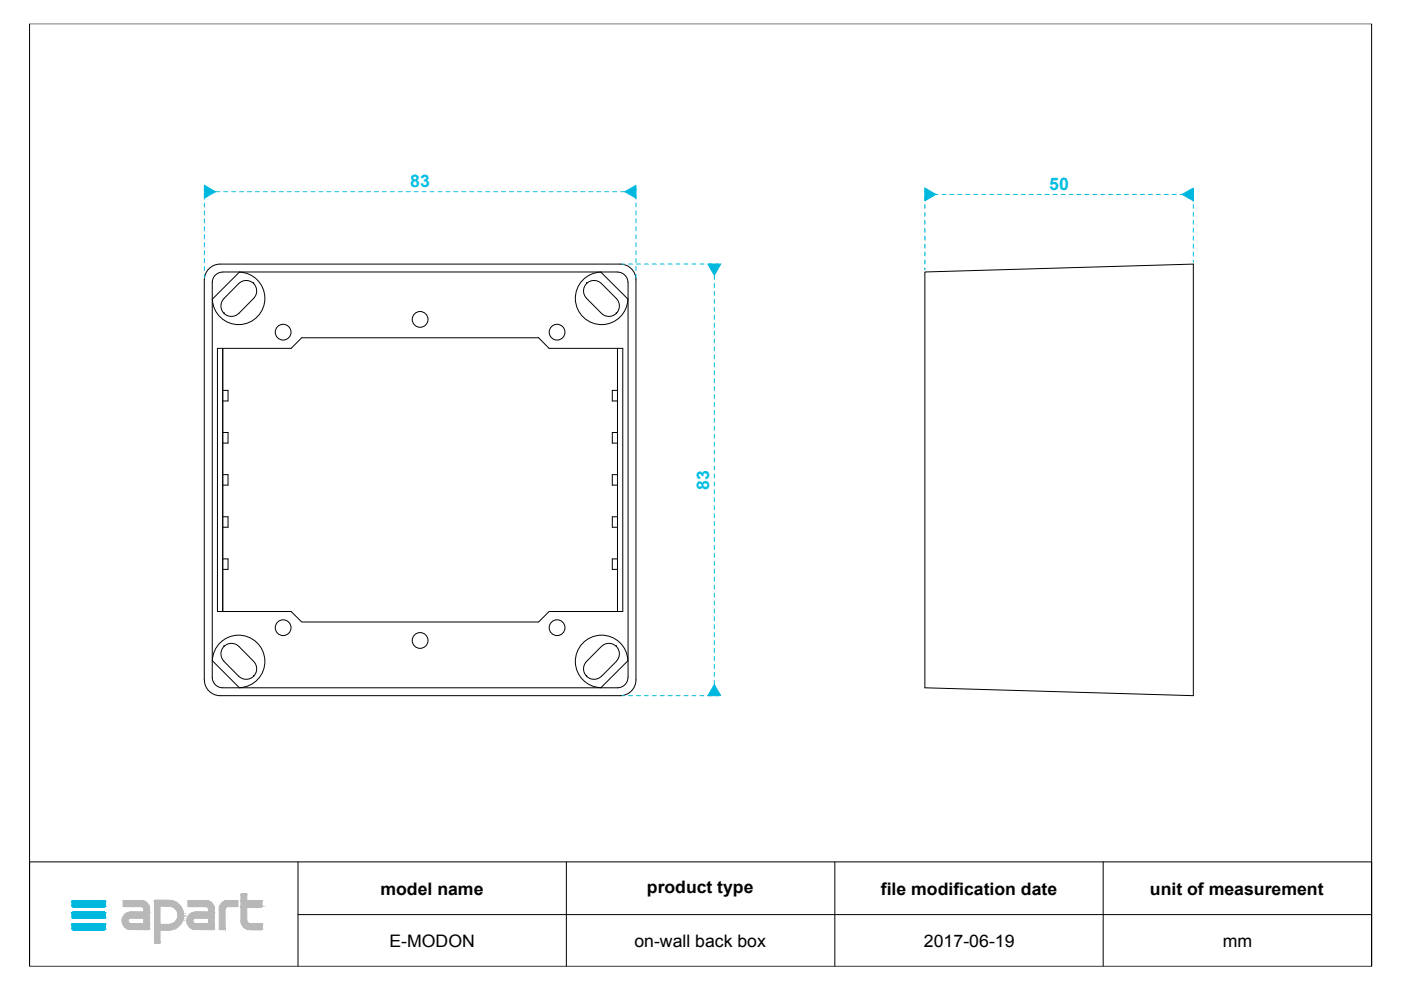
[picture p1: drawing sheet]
<svg xmlns="http://www.w3.org/2000/svg" width="297mm" height="210mm" viewBox="0 0 297 210" stroke-linecap="round" stroke-linejoin="round" font-family="sans-serif">
<defs><g id="words">
<g font-size="3.7" fill="#00c3e4">
<text x="87" y="39.6">83</text>
<text x="222.5" y="40.2">50</text>
<text x="150.4" y="103.8" transform="rotate(-90 150.4 103.8)">83</text>
</g>
<g font-size="3.7">
<text x="80.6" y="189.7">model name</text>
<text x="137.2" y="189.3">product type</text>
<text x="186.8" y="189.7">file modification date</text>
<text x="243.8" y="189.7">unit of measurement</text>
<text x="82.6" y="200.8">E-MODON</text>
<text x="134.5" y="200.8">on-wall back box</text>
<text x="195.9" y="200.8">2017-06-19</text>
<text x="259.3" y="200.8">mm</text>
</g>
</g></defs>
<g fill="none" stroke="#000" stroke-width=".21">
<path d="M6.3 5h284.5v199.9h-284.5zM44.3 57a3.3 3.3 0 0 1 2.4-1h84.8a3.3 3.3 0 0 1 3.3 3.3v84.9a3.3 3.3 0 0 1-3.3 3.3h-84.8a3.4 3.4 0 0 1-3.4-3.3v-84.9a3.3 3.3 0 0 1 1-2.3zM45.7 58.3l.4-.3 1.1-.3h83.7a2.26 2.26 0 0 1 2.3 2.2l-.1 83.7a2.22 2.22 0 0 1-2.2 2.2h-83.7a2.22 2.22 0 0 1-2.2-2.2v-83.7l.1-.6zM196.1 57.7l56.9-1.7v91.5l-56.9-1.7zM45 63.4a5.6 5.6 0 0 0 5.6 5.4 5.6 5.6 0 0 0 5.6-5.5 5.6 5.6 0 0 0-5.4-5.6l-5.8 5.7M46.1 73.9h15.6l2.3-2.3h50.2l2.2 2.3h15.6v55.8h-15.6l-2.2 2.2h-50.2l-2.3-2.2h-15.6zM47.2 73.9v55.8M47.5 66.5h.1M53.8 60.1a2.22 2.22 0 0 1 0 3.2l-3.1 3.1a2.24 2.24 0 0 1-3.2 0M53.8 60.1a2.24 2.24 0 0 0-3.2 0l-3.1 3.2a2.22 2.22 0 0 0 0 3.1M53.8 60.1h.1M124.4 60.1h.1"/>
<path d="M124.4 60.1a2.22 2.22 0 0 0 0 3.2l3.1 3.1a2.24 2.24 0 0 0 3.2 0M124.4 60.1a2.22 2.22 0 0 1 3.1 0l3.2 3.2M130.7 66.5h.1M130.7 63.3a2.22 2.22 0 0 1 0 3.1M130.9 73.9v55.8M133.1 63.4a5.6 5.6 0 0 1-5.6 5.4 5.6 5.6 0 0 1-5.5-5.5 5.6 5.6 0 0 1 5.4-5.6l5.7 5.7M47.2 91.7h1.1v2.2h-1.1M47.2 82.8h1.1v2.2h-1.1M130.9 82.8h-1.1v2.2h1.1M130.9 91.7h-1.1v2.2h1.1M47.2 100.6h1.1v2.3h-1.1M47.2 109.6h1.1v2.2h-1.1"/>
<path d="M47.2 118.5h1.1v2.2h-1.1M130.9 100.6h-1.1v2.3h1.1M130.9 109.6h-1.1v2.2h1.1M130.9 118.5h-1.1v2.2h1.1M46.7 136.3a5.6 5.6 0 0 1 9 1.7 5.6 5.6 0 0 1-4.9 7.8l-5.8-5.7a5.6 5.6 0 0 1 1.7-3.8zM47.5 137h.1M47.5 137a2.24 2.24 0 0 1 3.2 .1l3.1 3.1a2.23 2.23 0 0 1 0 3.2 2.23 2.23 0 0 1-3.2 0l-3.1-3.2a2.22 2.22 0 0 1 0-3.2zM130.7 137h.1M53.8 143.4h.1M124.4 143.4h.1M130.7 140.2a2.23 2.23 0 0 0 0-3.2 2.23 2.23 0 0 0-3.2 .1l-3.1 3.1a2.22 2.22 0 0 0 0 3.2M130.7 140.2l-3.2 3.2a2.22 2.22 0 0 1-3.1 0"/>
<path d="M133.1 140.1a5.6 5.6 0 0 0-5.6-5.4 5.6 5.6 0 0 0-5.5 5.5 5.6 5.6 0 0 0 5.4 5.6l5.7-5.7M6.3 182.7h284.5v22.2h-284.5zM63.2 193.9h227.6M63.2 182.7v22.2M120.1 182.7v22.2M177 182.7v22.2M233.9 182.7v22.2"/>
<circle cx="60" cy="70.4" r="1.67"/>
<circle cx="89.1" cy="67.7" r="1.67"/>
<circle cx="118.1" cy="70.4" r="1.67"/>
<circle cx="60" cy="133.1" r="1.67"/>
<circle cx="89.1" cy="135.8" r="1.67"/>
<circle cx="118.1" cy="133.1" r="1.67"/>
</g>
<g fill="#00b8de" stroke="#00b8de" stroke-width=".21">
<path d="M15.5 191h6.6z"/>
<path d="M15.4 191h6.8z"/>
<path d="M15.5 191h6.7z"/>
<path d="M15.3 191h6.9z"/>
<path d="M15.3 191l7 .1z"/>
<path d="M15.3 191.1h7z"/>
<path d="M15.3 191.1l7.1 .1z"/>
<path d="M15.2 191.2h7.2z"/>
<path d="M15.2 191.2l7.2 .8h-7.2z"/>
<path d="M15.2 191.2h7.2v.8z"/>
<path d="M15.2 192h7.2z"/>
<path d="M15.2 192l7.1 .1z"/>
<path d="M15.3 192.1h7z"/>
<path d="M15.3 192.1l7 .1z"/>
<path d="M15.3 192.2h6.9z"/>
<path d="M15.3 192.2h7z"/>
<path d="M15.4 192.2l6.8 .1z"/>
<path d="M15.4 192.2h6.8z"/>
<path d="M15.4 192.3h6.7z"/>
<path d="M15.4 192.3h6.8z"/>
<path d="M15.5 192.3h6.6z"/>
<path d="M15.5 193.4h6.6z"/>
<path d="M15.4 193.4h6.8z"/>
<path d="M15.5 193.4h6.7z"/>
<path d="M15.3 193.5h6.9z"/>
<path d="M15.4 193.4l6.8 .1z"/>
<path d="M15.3 193.5h7z"/>
<path d="M15.3 193.5l7 .1z"/>
<path d="M15.3 193.6h7.1z"/>
<path d="M15.2 193.6l7.2 .1z"/>
<path d="M15.2 193.7l7.2 .7h-7.2z"/>
<path d="M15.2 193.7h7.2v.7z"/>
<path d="M15.2 194.4l7.2 .1z"/>
<path d="M15.2 194.5h7.1z"/>
<path d="M15.2 194.5h7.2z"/>
<path d="M15.3 194.5l7 .1z"/>
<path d="M15.3 194.5h7z"/>
<path d="M15.3 194.6h7z"/>
<path d="M15.3 194.6h6.9z"/>
<path d="M15.3 194.6l6.9 .1z"/>
<path d="M15.4 194.7h6.8z"/>
<path d="M15.4 194.7h6.7z"/>
<path d="M15.5 194.7h6.6z"/>
<path d="M15.5 195.8h6.6z"/>
<path d="M15.4 195.8h6.8z"/>
<path d="M15.5 195.8h6.7z"/>
<path d="M15.3 195.9h6.9z"/>
<path d="M15.4 195.8l6.8 .1z"/>
<path d="M15.3 195.9h7z"/>
<path d="M15.3 195.9l7 .1z"/>
<path d="M15.3 196h7.1z"/>
<path d="M15.2 196l7.2 .1z"/>
<path d="M15.2 196.1l7.2 .7h-7.2z"/>
<path d="M15.2 196.1h7.2v.7z"/>
<path d="M15.2 196.8l7.2 .1z"/>
<path d="M15.2 196.9h7.1z"/>
<path d="M15.2 196.9h7.2z"/>
<path d="M15.3 196.9l7 .1z"/>
<path d="M15.3 196.9h7z"/>
<path d="M15.3 197h7z"/>
<path d="M15.3 197l6.9 .1z"/>
<path d="M15.3 197.1h6.9z"/>
<path d="M15.4 197.1h6.8z"/>
<path d="M15.4 197.1h6.7z"/>
<path d="M15.5 197.1h6.6z"/>
<path d="M43.3 39.3l2.4 1.3-2.4 1.4z"/>
<path d="M132.5 40.6l2.3-1.3v2.7z"/>
<path d="M150.1 56h2.7l-1.4 2.4z"/>
<path d="M151.4 145.1l1.4 2.4h-2.7z"/>
<path d="M196.1 39.9l2.3 1.3-2.3 1.4z"/>
<path d="M250.6 41.2l2.4-1.3v2.7z"/>
</g>
<g fill="#b8b8b8" stroke="#b8b8b8" stroke-width=".21">
<path d="M51.2 189.6h1z"/>
<path d="M51.2 189.6h1.1z"/>
<path d="M51.1 189.6h1.2z"/>
<path d="M51.1 189.6l1.2 .1z"/>
<path d="M51.1 189.7h1.2z"/>
<path d="M32.9 190.9h3z"/>
<path d="M32.9 190.9h3.1z"/>
<path d="M32.8 190.9h3.2z"/>
<path d="M32.8 190.9l3.4 .1z"/>
<path d="M48.2 191h2.1z"/>
<path d="M40 191h3.7z"/>
<path d="M26.2 191h3.8z"/>
<path d="M51.1 189.7l1.2 1.3h-1.2z"/>
<path d="M51.1 189.7h1.2v1.3z"/>
<path d="M51.1 191h4.4z"/>
<path d="M39.9 191h3.9z"/>
<path d="M40 191h3.8z"/>
<path d="M32.8 191h3.5z"/>
<path d="M48.1 191h2.2z"/>
<path d="M26.2 191h3.9z"/>
<path d="M48 191h2.4z"/>
<path d="M48.1 191h2.3z"/>
<path d="M39.9 191h4z"/>
<path d="M26.2 191h4z"/>
<path d="M32.8 191h3.6z"/>
<path d="M47.9 191h2.5z"/>
<path d="M39.9 191h4.1z"/>
<path d="M26.2 191h4.1z"/>
<path d="M32.8 191h3.7z"/>
<path d="M39.9 191h4.2z"/>
<path d="M32.7 191h3.9z"/>
<path d="M47.8 191h2.6z"/>
<path d="M26.1 191h4.3z"/>
<path d="M51.1 191h4.5z"/>
<path d="M47.7 191h2.7z"/>
<path d="M39.9 191h4.3z"/>
<path d="M26.1 191h4.4z"/>
<path d="M47.7 191.1h2.7z"/>
<path d="M47.7 191l2.7 .1z"/>
<path d="M39.9 191l4.4 .1z"/>
<path d="M26.1 191l4.4 .1z"/>
<path d="M51.1 191l4.5 .1z"/>
<path d="M47.6 191.1h2.8z"/>
<path d="M39.9 191.1h4.4z"/>
<path d="M26.1 191.1h4.5z"/>
<path d="M32.7 191l4.2 .1z"/>
<path d="M47.3 191.3l.3-.2 2.8 .2z"/>
<path d="M47.6 191.1h2.8v.2z"/>
<path d="M39.9 191.1l4.7 .2h-4.7z"/>
<path d="M39.9 191.1h4.4l.3 .2z"/>
<path d="M26.1 191.1l4.8 .2h-4.8z"/>
<path d="M26.1 191.1h4.5l.3 .2z"/>
<path d="M32.7 191.1l4.7 .2h-4.7z"/>
<path d="M32.7 191.1h4.2l.5 .2z"/>
<path d="M47 191.5l.3-.2 3.1 .2z"/>
<path d="M47.3 191.3h3.1v.2z"/>
<path d="M39.9 191.3l5 .2h-5z"/>
<path d="M39.9 191.3h4.7l.3 .2z"/>
<path d="M26.1 191.3l5.1 .2h-5.1z"/>
<path d="M26.1 191.3h4.8l.3 .2z"/>
<path d="M32.7 191.3l5.1 .3h-5.1z"/>
<path d="M32.7 191.3h4.7l.4 .3z"/>
<path d="M47 191.5l3.4 .2h-3.6z"/>
<path d="M47 191.5h3.4v.2z"/>
<path d="M39.9 191.5l5.2 .2h-5.2z"/>
<path d="M39.9 191.5h5l.2 .2z"/>
<path d="M26.1 191.5l5.3 .2h-5.3z"/>
<path d="M26.1 191.5h5.1l.2 .2z"/>
<path d="M32.7 191.6l5.4 .4h-5.4z"/>
<path d="M32.7 191.6h5.1l.3 .4z"/>
<path d="M46.8 191.7l3.6 .3h-3.7z"/>
<path d="M46.8 191.7h3.6v.3z"/>
<path d="M39.9 191.7l5.4 .3h-5.4z"/>
<path d="M39.9 191.7h5.2l.2 .3z"/>
<path d="M26.1 191.7l5.4 .3h-5.4z"/>
<path d="M26.1 191.7h5.3l.1 .3z"/>
<path d="M46.7 192l3.7 .1z"/>
<path d="M39.9 192l5.4 .1z"/>
<path d="M26.1 192l5.5 .1z"/>
<path d="M46.6 192.1h3.8z"/>
<path d="M26.1 192.1h5.5z"/>
<path d="M39.9 192.1h5.4z"/>
<path d="M32.7 192l5.5 .1h-5.5z"/>
<path d="M32.7 192h5.4l.1 .1z"/>
<path d="M51.1 191.1l4.5 1h-4.5z"/>
<path d="M51.1 191.1h4.5v1z"/>
<path d="M51.1 192.1h4.5z"/>
<path d="M39.9 192.1l5.4 .1z"/>
<path d="M46.6 192.1l3.8 .1z"/>
<path d="M26.1 192.1l5.5 .1z"/>
<path d="M51.1 192.1l4.5 .1z"/>
<path d="M39.9 192.2h5.4z"/>
<path d="M35.9 192.1l2.4 .1z"/>
<path d="M46.6 192.2h3.8z"/>
<path d="M26.2 192.2h5.4z"/>
<path d="M51.1 192.2h4.4z"/>
<path d="M51.1 192.2h4.5z"/>
<path d="M46.6 192.2h3.7z"/>
<path d="M40 192.2h5.3z"/>
<path d="M46.6 192.2h1.5z"/>
<path d="M46.6 192.2h1.6z"/>
<path d="M43.7 192.2h1.6z"/>
<path d="M30 192.2h1.6z"/>
<path d="M51.1 192.2h4.3z"/>
<path d="M46.6 192.2l1.4 .1z"/>
<path d="M43.8 192.2l1.6 .1z"/>
<path d="M30.1 192.2l1.5 .1z"/>
<path d="M36.3 192.2l2.1 .1h-1.8z"/>
<path d="M36.3 192.2h2l.1 .1z"/>
<path d="M46.6 192.3h1.3z"/>
<path d="M46.6 192.3h1.4z"/>
<path d="M43.9 192.3h1.5z"/>
<path d="M30.2 192.3h1.4z"/>
<path d="M46.5 192.3l1.4 .1z"/>
<path d="M46.5 192.3h1.4z"/>
<path d="M44 192.3l1.4 .1z"/>
<path d="M30.3 192.3l1.3 .1z"/>
<path d="M36.6 192.3l1.8 .1z"/>
<path d="M46.5 192.4h1.4z"/>
<path d="M44 192.4h1.4z"/>
<path d="M30.3 192.4h1.4z"/>
<path d="M36.7 192.4l1.8 .1h-1.6z"/>
<path d="M36.7 192.4h1.7l.1 .1z"/>
<path d="M46.5 192.4l1.3 .1z"/>
<path d="M44.1 192.4l1.3 .1z"/>
<path d="M30.3 192.4l1.4 .1z"/>
<path d="M46.5 192.5l1.3 .1z"/>
<path d="M46.5 192.5h1.3z"/>
<path d="M44.1 192.5l1.3 .1z"/>
<path d="M30.4 192.5l1.3 .1z"/>
<path d="M46.5 192.6l1.2 .1h-1.2z"/>
<path d="M46.5 192.6h1.3z"/>
<path d="M44.2 192.6l1.2 .1z"/>
<path d="M30.4 192.6l1.3 .1z"/>
<path d="M46.5 192.7h1.2z"/>
<path d="M44.2 192.7h1.2z"/>
<path d="M30.5 192.7h1.2z"/>
<path d="M36.9 192.5l1.7 .2h-1.4z"/>
<path d="M36.9 192.5h1.6l.1 .2z"/>
<path d="M37.2 192.7l1.5 .1z"/>
<path d="M37.3 192.8l1.4 .2h-1.3z"/>
<path d="M37.3 192.8h1.4v.2z"/>
<path d="M37.4 193l1.4 .3h-1.2z"/>
<path d="M37.4 193h1.3l.1 .3z"/>
<path d="M37.6 193.3h1.2z"/>
<path d="M44.2 192.7l1.2 .7h-1.2z"/>
<path d="M44.2 192.7h1.2v.7z"/>
<path d="M30.5 192.7l1.2 .7h-1.2z"/>
<path d="M30.5 192.7h1.2v.7z"/>
<path d="M41 193.5h4.4z"/>
<path d="M41.3 193.4l4.1 .1z"/>
<path d="M27.2 193.5h4.5z"/>
<path d="M27.6 193.4l4.1 .1z"/>
<path d="M40.7 193.6h4.7z"/>
<path d="M41 193.5l4.4 .1z"/>
<path d="M26.9 193.6h4.8z"/>
<path d="M27.2 193.5l4.5 .1z"/>
<path d="M37.6 193.3l1.3 .4h-1.2z"/>
<path d="M37.6 193.3h1.2l.1 .4z"/>
<path d="M40.4 193.7l.3-.1 4.7 .1z"/>
<path d="M40.7 193.6h4.7v.1z"/>
<path d="M26.6 193.7l.3-.1 4.8 .1z"/>
<path d="M26.9 193.6h4.8v.1z"/>
<path d="M37.7 193.7l1.2 .1z"/>
<path d="M40.1 194l.3-.3 5 .3z"/>
<path d="M40.4 193.7h5v.3z"/>
<path d="M26.4 194l.2-.3 5.1 .3z"/>
<path d="M26.6 193.7h5.1v.3z"/>
<path d="M37.7 193.8l1.2 .2h-1.2z"/>
<path d="M37.7 193.8h1.2v.2z"/>
<path d="M40.1 194l5.3 .3h-5.5z"/>
<path d="M40.1 194h5.3v.3z"/>
<path d="M26.4 194l5.3 .3h-5.5z"/>
<path d="M26.4 194h5.3v.3z"/>
<path d="M37.7 194l1.2 .3h-1.2z"/>
<path d="M37.7 194h1.2v.3z"/>
<path d="M37.7 194.3l1.2 .1h-1.2z"/>
<path d="M37.7 194.3h1.2z"/>
<path d="M39.9 194.3l5.5 .3h-5.6z"/>
<path d="M39.9 194.3h5.5v.3z"/>
<path d="M26.2 194.3l5.5 .3h-5.7z"/>
<path d="M26.2 194.3h5.5v.3z"/>
<path d="M39.8 194.6h5.6z"/>
<path d="M26 194.6h5.7z"/>
<path d="M39.7 194.6l1.6 .1z"/>
<path d="M39.7 194.6h1.7z"/>
<path d="M26 194.6l1.5 .1z"/>
<path d="M26 194.6h1.6z"/>
<path d="M39.7 194.7h1.5z"/>
<path d="M39.7 194.7h1.6z"/>
<path d="M26 194.7h1.4z"/>
<path d="M26 194.7h1.5z"/>
<path d="M37.7 194.4l1.1 .4h-1.2z"/>
<path d="M37.7 194.4h1.2l-.1 .4z"/>
<path d="M39.7 194.7l1.4 .1z"/>
<path d="M26 194.7l1.3 .1z"/>
<path d="M37.6 194.8h1.2z"/>
<path d="M39.7 194.8l1.3 .1z"/>
<path d="M39.7 194.8h1.4z"/>
<path d="M26 194.8l1.2 .1z"/>
<path d="M26 194.8h1.3z"/>
<path d="M39.6 194.9h1.4z"/>
<path d="M25.9 194.9h1.3z"/>
<path d="M39.6 194.9l1.3 .1z"/>
<path d="M25.9 194.9l1.3 .1z"/>
<path d="M39.6 195l1.3 .1h-1.3z"/>
<path d="M39.6 195h1.3z"/>
<path d="M25.9 195l1.2 .1z"/>
<path d="M25.9 195h1.3z"/>
<path d="M37.6 194.8l1.1 .3h-1.3z"/>
<path d="M37.6 194.8h1.2l-.1 .3z"/>
<path d="M39.6 195.1l1.3 .1z"/>
<path d="M39.6 195.1h1.3z"/>
<path d="M25.9 195.1l1.2 .1h-1.2z"/>
<path d="M25.9 195.1h1.2z"/>
<path d="M39.6 195.2h1.3z"/>
<path d="M25.9 195.2h1.2z"/>
<path d="M51.1 192.2l1.2 3.1h-1.2z"/>
<path d="M51.1 192.2h1.2v3.1z"/>
<path d="M51.1 195.3h1.2z"/>
<path d="M37.4 195.1l1.3 .2h-1.4z"/>
<path d="M37.4 195.1h1.3v.2z"/>
<path d="M39.6 195.2l1.3 .1z"/>
<path d="M25.9 195.2l1.2 .1z"/>
<path d="M51.1 195.3l1.2 .1z"/>
<path d="M37.3 195.3l1.3 .1h-1.4z"/>
<path d="M37.3 195.3h1.4z"/>
<path d="M39.6 195.3l1.3 .1z"/>
<path d="M25.9 195.3l1.2 .1z"/>
<path d="M51.1 195.4l1.3 .1z"/>
<path d="M39.6 195.4l1.3 .1z"/>
<path d="M25.9 195.4l1.3 .1z"/>
<path d="M51.1 195.5h1.3z"/>
<path d="M39.6 195.5l1.4 .1z"/>
<path d="M25.9 195.5l1.3 .1z"/>
<path d="M39.6 195.6h1.4z"/>
<path d="M25.9 195.6h1.3z"/>
<path d="M36.9 195.6l.3-.2 1.3 .2z"/>
<path d="M37.2 195.4h1.4l-.1 .2z"/>
<path d="M51.1 195.5l1.4 .1z"/>
<path d="M51.1 195.6h1.4z"/>
<path d="M39.6 195.6l1.5 .1z"/>
<path d="M25.9 195.6l1.4 .1z"/>
<path d="M51.1 195.6l1.4 .1z"/>
<path d="M36.7 195.7h1.7z"/>
<path d="M36.9 195.6h1.6z"/>
<path d="M51.2 195.7h1.4z"/>
<path d="M39.7 195.7l1.5 .1z"/>
<path d="M26 195.7l1.4 .1z"/>
<path d="M51.2 195.7l1.5 .1z"/>
<path d="M39.7 195.8h1.6z"/>
<path d="M26 195.8h1.5z"/>
<path d="M36.6 195.8h1.8z"/>
<path d="M51.2 195.8h1.6z"/>
<path d="M51.2 195.8h1.7z"/>
<path d="M51.2 195.8h4.3z"/>
<path d="M44.2 194.6l1.2 1.2h-1.2z"/>
<path d="M44.2 194.6h1.2v1.2z"/>
<path d="M39.7 195.8h1.7z"/>
<path d="M30.5 194.6l1.2 1.2h-1.2z"/>
<path d="M30.5 194.6h1.2v1.2z"/>
<path d="M26 195.8h1.6z"/>
<path d="M51.2 195.8l4.4 .1z"/>
<path d="M51.2 195.9h4.4z"/>
<path d="M39.7 195.8l5.7 .1z"/>
<path d="M26 195.8l5.7 .1z"/>
<path d="M36.3 195.9l.3-.1 1.7 .1z"/>
<path d="M36.6 195.8h1.8l-.1 .1z"/>
<path d="M35.9 196h2.3z"/>
<path d="M36.3 195.9h2z"/>
<path d="M32.7 192.1l1.2 3.9h-1.2z"/>
<path d="M32.7 192.1h1.2v3.9z"/>
<path d="M32.7 196l5.4 .1h-5.4z"/>
<path d="M32.7 196h5.5l-.1 .1z"/>
<path d="M39.8 195.9l5.6 .3h-5.5z"/>
<path d="M39.8 195.9h5.6v.3z"/>
<path d="M26 195.9l5.7 .3h-5.5z"/>
<path d="M26 195.9h5.7v.3z"/>
<path d="M51.2 195.9l4.4 .4h-4.2z"/>
<path d="M51.2 195.9h4.4v.4z"/>
<path d="M32.7 196.1l5.1 .4h-5.1z"/>
<path d="M32.7 196.1h5.4l-.3 .4z"/>
<path d="M39.9 196.2l5.5 .3h-5.3z"/>
<path d="M39.9 196.2h5.5v.3z"/>
<path d="M26.2 196.2l5.5 .3h-5.3z"/>
<path d="M26.2 196.2h5.5v.3z"/>
<path d="M51.4 196.3l4.2 .2h-4z"/>
<path d="M51.4 196.3h4.2v.2z"/>
<path d="M40.1 196.5l5.3 .2h-5z"/>
<path d="M40.1 196.5h5.3v.2z"/>
<path d="M26.4 196.5l5.3 .2h-5.1z"/>
<path d="M26.4 196.5h5.3v.2z"/>
<path d="M32.7 196.5l4.7 .3h-4.7z"/>
<path d="M32.7 196.5h5.1l-.4 .3z"/>
<path d="M51.6 196.5l4 .3h-3.7z"/>
<path d="M51.6 196.5h4v.3z"/>
<path d="M40.4 196.7l5 .2h-4.7z"/>
<path d="M40.4 196.7h5v.2z"/>
<path d="M26.6 196.7l5.1 .2h-4.8z"/>
<path d="M26.6 196.7h5.1v.2z"/>
<path d="M51.9 196.8l3.7 .1h-3.4z"/>
<path d="M51.9 196.8h3.7v.1z"/>
<path d="M46.5 192.7l1.2 4.3h-1.2z"/>
<path d="M46.5 192.7h1.2v4.3z"/>
<path d="M40.7 196.9l4.7 .1z"/>
<path d="M26.9 196.9l4.8 .1z"/>
<path d="M52.2 196.9l3.4 .1z"/>
<path d="M32.7 196.8l4.2 .2h-4.2z"/>
<path d="M32.7 196.8h4.7l-.5 .2z"/>
<path d="M46.5 197h1.2z"/>
<path d="M40.8 197h4.6z"/>
<path d="M27.1 197h4.6z"/>
<path d="M52.3 197h3.3z"/>
<path d="M40.9 197h4.5z"/>
<path d="M52.4 197h3.2z"/>
<path d="M27.2 197h4.5z"/>
<path d="M41 197h4.4z"/>
<path d="M52.5 197h3.1z"/>
<path d="M52.5 197l3.1 .1z"/>
<path d="M46.5 197l1.2 .1z"/>
<path d="M46.5 197.1h1.2z"/>
<path d="M41.1 197l4.3 .1z"/>
<path d="M41.1 197h4.3z"/>
<path d="M27.3 197l4.4 .1z"/>
<path d="M52.6 197.1h3z"/>
<path d="M41.2 197.1h4.2z"/>
<path d="M27.4 197.1h4.2z"/>
<path d="M27.4 197.1h4.3z"/>
<path d="M52.6 197.1h2.9z"/>
<path d="M46.5 197.1h1.1z"/>
<path d="M46.6 197.1h1z"/>
<path d="M27.5 197.1h4.1z"/>
<path d="M41.3 197.1h4z"/>
<path d="M41.3 197.1h4.1z"/>
<path d="M52.7 197.1h2.8z"/>
<path d="M27.6 197.1h4z"/>
<path d="M52.8 197.1h2.7z"/>
<path d="M52.9 197.1h2.6z"/>
<path d="M32.7 197l3.7 .1h-3.7z"/>
<path d="M32.7 197h4.2l-.5 .1z"/>
<path d="M32.7 197.1l3.2 .1z"/>
<path d="M32.7 197.1h3.7z"/>
<path d="M32.7 197.2l1.2 2.6h-1.2z"/>
<path d="M32.7 197.2h1.2v2.6z"/>
<path d="M32.7 199.8h1.2z"/>
<path d="M32.8 199.8h1.1z"/>
<path d="M32.8 199.8l1.1 .1z"/>
<path d="M32.8 199.9h1.1z"/>
<path d="M32.8 199.9h1z"/>
<path d="M32.9 199.9h.9z"/>
</g>
<g fill="none" stroke="#00b8de" stroke-width=".21">
<path d="M43.3 39.8v.7M134.8 39.8v.7M43.3 41.4v.8M43.3 43.1v.8M43.3 44.7v.9M43.3 46.4v.9M43.3 48.1v.8M43.3 49.8v.8M43.3 51.5v.8M43.3 53.2v.8M43.3 54.8v.9M43.3 56.5v.9"/>
<path d="M43.3 58.2v.7M45.7 40.6h.9M47.4 40.6h.9M49.1 40.6h.9M50.8 40.6h.8M52.5 40.6h.8M54.2 40.6h.8M55.8 40.6h.9M57.5 40.6h.9M59.2 40.6h.9M60.9 40.6h.8M62.6 40.6h.8"/>
<path d="M64.3 40.6h.8M65.9 40.6h.9M67.6 40.6h.9M69.3 40.6h.8M71 40.6h.8M72.7 40.6h.8M74.4 40.6h.8M76 40.6h.9M77.7 40.6h.9M79.4 40.6h.8M81.1 40.6h.8M82.8 40.6h.8"/>
<path d="M84.5 40.6h.8M86.1 40.6h.9M87.8 40.6h.8M89.5 40.6h.8M91.2 40.6h.8M92.9 40.6h.8M94.6 40.6h.8M96.2 40.6h.9M97.9 40.6h.9M99.6 40.6h.8M101.3 40.6h.8M103 40.6h.8"/>
<path d="M104.7 40.6h.8M106.3 40.6h.9M108 40.6h.9M109.7 40.6h.8M111.4 40.6h.8M113.1 40.6h.8M114.7 40.6h.9M116.4 40.6h.9M118.1 40.6h.9M119.8 40.6h.8M121.5 40.6h.8M123.2 40.6h.8"/>
<path d="M124.8 40.6h.9M126.5 40.6h.9M128.2 40.6h.9M129.9 40.6h.8M131.6 40.6h.9M131.9 56h.5M133.3 56h.8M134.8 41.4v.8M134.8 43.1v.8M134.8 44.7v.9M134.8 46.4v.9M134.8 48.1v.8"/>
<path d="M134.8 49.8v.8M134.8 51.5v.8M134.8 53.2v.8M134.8 54.8v.9M134.8 56.5v.9M134.8 58.2v.7M134.9 56h.9M136.6 56h.9M138.3 56h.9M140 56h.8M141.7 56h.8M143.4 56h.8"/>
<path d="M145 56h.9M146.7 56h.9M148.4 56h.8M150.1 56h.8M151.4 58.4v.9M151.8 56h.5M196.1 40.4v.4M196.1 41.7v.8M196.1 43.3v.9M196.1 45v.9M196.1 46.7v.8M196.1 48.4v.8"/>
<path d="M196.1 50.1v.8M196.1 51.8v.8M196.1 53.4v.9M196.1 55.1v.9M196.1 56.8v.4M198.4 41.2h.5M199.7 41.2h.9M201.4 41.2h.8M203.1 41.2h.8M204.8 41.2h.8M206.5 41.2h.8M208.1 41.2h.9"/>
<path d="M209.8 41.2h.9M211.5 41.2h.8M213.2 41.2h.8M214.9 41.2h.8M216.6 41.2h.8M218.2 41.2h.9M219.9 41.2h.8M221.6 41.2h.8M223.3 41.2h.8M225 41.2h.8M226.7 41.2h.8M228.3 41.2h.9"/>
<path d="M230 41.2h.8M231.7 41.2h.8M233.4 41.2h.8M235.1 41.2h.8M236.8 41.2h.8M238.4 41.2h.9M240.1 41.2h.8M241.8 41.2h.8M243.5 41.2h.8M245.2 41.2h.8M246.8 41.2h.9M248.5 41.2h.9"/>
<path d="M250.2 41.2h.4M253 40.4v.4M253 41.7v.8M253 43.4v.8M253 45v.9M253 46.7v.8M253 48.4v.8M253 50.1v.8M253 51.8v.8M253 53.5v.8M253 55.1v.5M151.4 60.1v.8"/>
<path d="M151.4 61.8v.8M151.4 63.5v.8M151.4 65.2v.8M151.4 66.8v.9M151.4 68.5v.9M151.4 70.2v.8M151.4 71.9v.8M151.4 73.6v.8M151.4 75.3v.8M151.4 76.9v.9M151.4 78.6v.8M151.4 80.3v.8"/>
<path d="M151.4 82v.8M151.4 83.7v.8M151.4 85.4v.8M151.4 87v.9M151.4 88.7v.8M151.4 90.4v.8M151.4 92.1v.8M151.4 93.8v.8M151.4 95.5v.8M151.4 97.1v.9M151.4 98.8v.8M151.4 100.5v.8"/>
<path d="M151.4 102.2v.8M151.4 103.9v.8M151.4 105.5v.9M151.4 107.2v.9M151.4 108.9v.9M151.4 110.6v.8M151.4 112.3v.8M151.4 113.9v.9M151.4 115.6v.9M151.4 117.3v.9M151.4 119v.9M151.4 120.7v.8"/>
<path d="M151.4 122.4v.8M151.4 124v.9M151.4 125.7v.9M151.4 127.4v.9M151.4 129.1v.9M151.4 130.8v.8M151.4 132.5v.8M151.4 134.1v.9M151.4 135.8v.9M151.4 137.5v.9M151.4 139.2v.8M131.9 147.5h.5"/>
<path d="M133.3 147.5h.8M134.9 147.5h.9M136.6 147.5h.9M138.3 147.5h.9M140 147.5h.8M141.7 147.5h.8M143.4 147.5h.8M145 147.5h.9M146.7 147.5h.9M148.4 147.5h.8M150.1 147.5h.8M151.4 140.9v.8"/>
<path d="M151.4 142.6v.8M151.4 144.2v.9M151.8 147.5h.5"/>
</g>
<use href="#words"/>
</svg>
